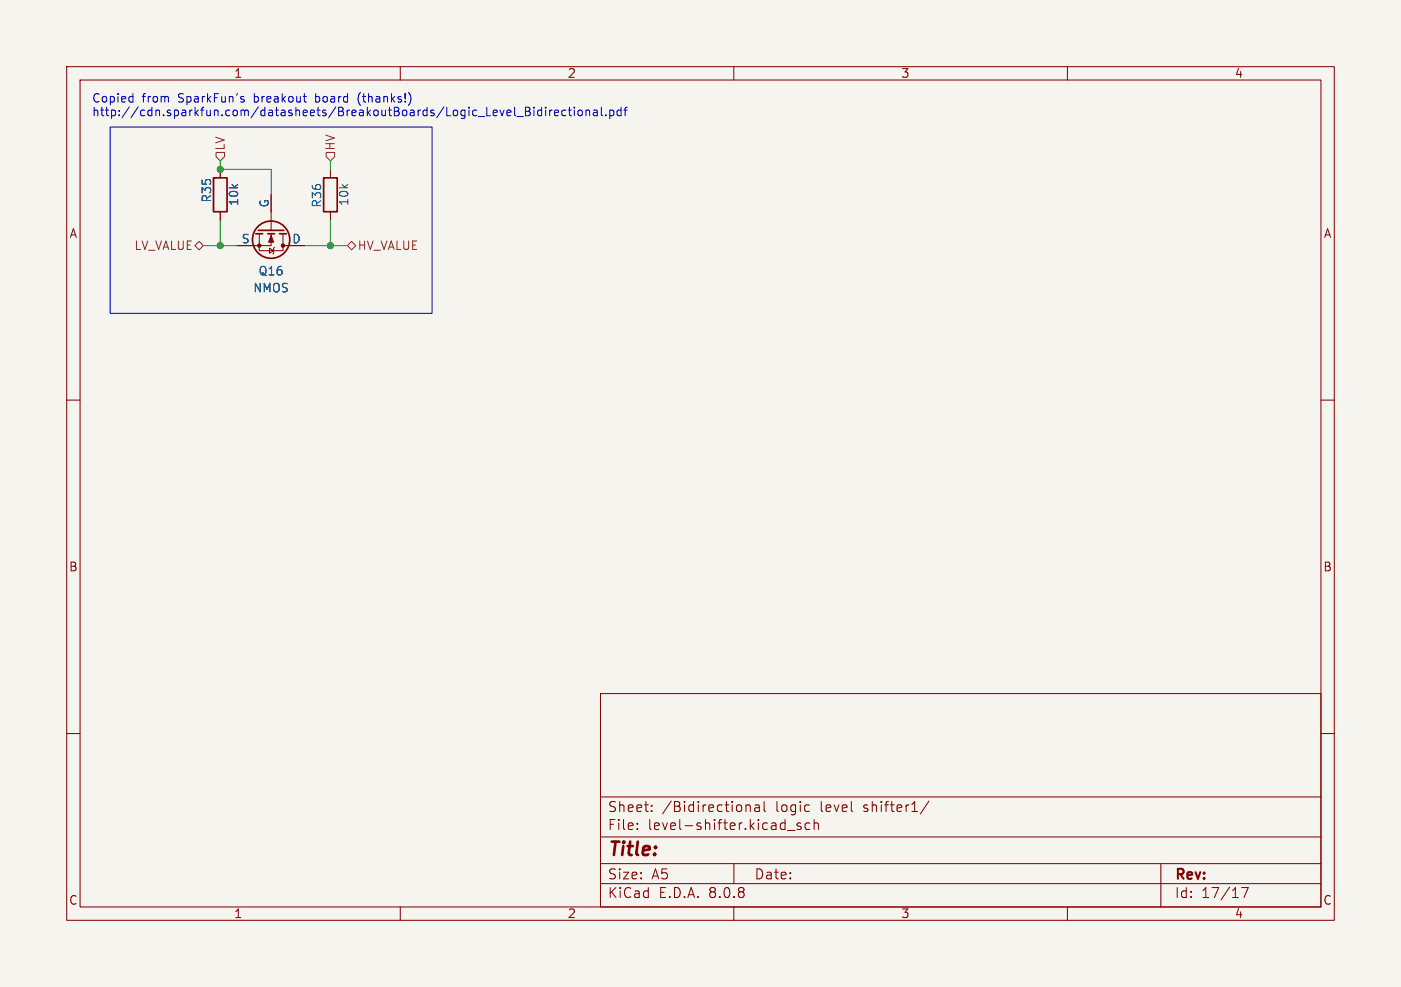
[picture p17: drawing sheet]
<svg xmlns="http://www.w3.org/2000/svg" width="210mm" height="148mm" viewBox="0 0 210 148" stroke-linecap="round" stroke-linejoin="round" font-family="sans-serif">
<defs><g id="words">
<text font-size="2.8" fill="#840000" x="91" y="128.9">Title:</text>
<g font-size="2.1" fill="#840000">
<text x="91" y="124.7">File:</text>
<text x="91" y="122">Sheet:</text>
<text x="97.1" y="124.7">level-shifter.kicad_sch</text>
<text x="99.2" y="122">/Bidirectional</text>
<text x="116.3" y="122">logic</text>
<text x="123.1" y="122">level</text>
<text x="129.7" y="122">shifter1/</text>
<text x="91" y="134.9">KiCad</text>
<text x="91" y="132.1">Size:</text>
<text x="97.7" y="132.1">A5</text>
<text x="98.7" y="134.9">E.D.A.</text>
<text x="106.3" y="134.9">8.0.8</text>
<text x="113" y="132.1">Date:</text>
<text x="176" y="132.3">Rev:</text>
<text x="176" y="134.9">Id:</text>
<text x="180.1" y="134.9">17/17</text>
</g>
<g font-size="1.8" fill="#840000">
<text x="35" y="11.9">1</text>
<text x="85" y="11.9">2</text>
<text x="135" y="11.9">3</text>
<text x="185" y="11.9">4</text>
<text x="10.3" y="35.9">A</text>
<text x="198.4" y="35.9">A</text>
<text x="10.3" y="85.9">B</text>
<text x="198.3" y="85.9">B</text>
<text x="10.3" y="135.9">C</text>
<text x="35" y="137.9">1</text>
<text x="85" y="137.9">2</text>
<text x="135" y="137.9">3</text>
<text x="185" y="137.9">4</text>
<text x="198.3" y="135.9">C</text>
</g>
<g font-size="1.8" fill="#0000c2">
<text x="13.7" y="15.6">Copied</text>
<text x="13.7" y="17.6">http://cdn.sparkfun.com/datasheets/BreakoutBoards/Logic_Level_Bidirectional.pdf</text>
<text x="21.3" y="15.6">from</text>
<text x="26.8" y="15.6">SparkFun's</text>
<text x="38.3" y="15.6">breakout</text>
<text x="47.7" y="15.6">board</text>
<text x="54.3" y="15.6">(thanks!)</text>
</g>
<g font-size="1.8" fill="#725600">
<text x="33.9" y="22.7" transform="rotate(-90 33.9 22.7)">LV</text>
<text x="50.4" y="22.7" transform="rotate(-90 50.4 22.7)">HV</text>
<text x="20" y="37.7">LV_VALUE</text>
<text x="53.5" y="37.7">HV_VALUE</text>
</g>
<g font-size="1.8" fill="#006464">
<text x="31.9" y="30.5" transform="rotate(-90 31.9 30.5)">R35</text>
<text x="35.9" y="31" transform="rotate(-90 35.9 31)">10k</text>
<text x="40.4" y="31.2" transform="rotate(-90 40.4 31.2)">G</text>
<text x="48.4" y="31.2" transform="rotate(-90 48.4 31.2)">R36</text>
<text x="52.4" y="31" transform="rotate(-90 52.4 31)">10k</text>
<text x="36.1" y="36.6">S</text>
<text x="38.7" y="41.5">Q16</text>
<text x="43.7" y="36.6">D</text>
<text x="37.9" y="44">NMOS</text>
</g>
</g></defs>
<path d="M0 0h210v148h-210z" fill="#f5f4ef" stroke="#f5f4ef" stroke-width=".15"/>
<g fill="none" stroke="#840000" stroke-width=".15">
<path d="M10 10h190v128h-190zM12 12h186v124h-186zM60 10v2M110 10v2M160 10v2M33 25.4v1.3M33 31.8v1.2M38.9 35.1v2.5h3.5v-2.5M40.4 37.2l.6 .4-.6 .4zM40.6 35.1v1.7h-5M40.6 29.2v5.3M41.1 37.1l-.1 .1v.8l-.1 .1"/>
<path d="M42.4 36.8h3.3M49.5 25.4v1.3M49.5 31.8v1.2M10 60h2M198 60h2M10 110h2M90 104h108v32h-108zM90 119.5h108M198 110h2M60 136v2M90 132.5h108M90 129.5h108"/>
<path d="M90 125.5h108M95.5 124.2v.2M95.5 123.5v.1M97.7 121.5v.2M97.7 120.8v.1M110 136v2M110 129.5v3M111.8 120.8a.37 .37 0 0 1 .7 .1v.8M111.8 120.7v1M113.2 120.8h.5l.1 .9M113.8 121l-.5 .1a.29 .29 0 0 0-.2 .3 .29 .29 0 0 0 .2 .3l.5-.1M114.5 120.2v1.3l.2 .2"/>
<path d="M118 124.5h1.2M120 123.5l-.3-.1-.2 .2v.2l.5 .2v.3h-.5M121.2 120.7l.1 .1M121.3 121.6l-.1 .1M121.4 123.5l-.4-.1-.3 .3v.4l.1 .2h.6M122 123.5a.37 .37 0 0 1 .7 .1v.8M122 122.9v1.5M139.2 120.1l-1.2 1.9M160 136v2M174 129.5v6.5M186.1 133.1h1l-.6 1.5"/>
</g>
<g fill="none" stroke="#840000" stroke-width=".25">
<path d="M32 26.7h2v5.1h-2zM38.4 35.1h1M38.7 34.5h3.8M40.1 35.1h1M41.9 35.1h1M48.5 26.7h2v5.1h-2z"/>
<circle cx="40.6" cy="35.9" r="2.79"/>
</g>
<g fill="#840000" stroke="#840000" stroke-width=".15">
<path d="M40.6 35.3l.4 1h-.7z"/>
<circle cx="38.9" cy="36.8" r=".25"/>
<circle cx="42.4" cy="36.8" r=".25"/>
</g>
<path d="M29.2 36.8l.6-.6 .7 .6-.7 .7zM32.4 22.9h1.3v.6l-.7 .6-.6-.6zM48.9 22.9h1.3v.6l-.7 .6-.6-.6zM52.1 36.8l.6-.6 .6 .6-.6 .7z" fill="none" stroke="#725600" stroke-width=".15"/>
<g fill="none" stroke="#0000c2" stroke-width=".15">
<path d="M16.5 19.1h48.3v27.9h-48.3zM19.8 14.5h.1M19.9 14v1.3M19.9 15.2l-.1 .1M36.3 14.9h.3v.2l-.2 .2h-.2M36.3 14.5h.3M45.4 14.5h.5M45.7 15.2l.2 .1M53.8 14.2l-.1 .5 .1 .7M78.8 16.1h.4l.2 .1v.2l-.2 .3a.34 .34 0 0 1 .3 .3 .34 .34 0 0 1-.2 .4h-.5zM78.8 16.7h.4M80 16.1v.1"/>
<path d="M80 16.5v.9M81.2 16.6l-.4-.1-.2 .2v.4l.1 .2h.5M81.2 16.1v1.3M81.8 16.1v.1M81.8 16.5v.9M82.4 16.5v.9M82.8 16.5l-.3 .1-.1 .1M83.1 16.9l.6-.1v-.2l-.4-.1-.2 .2 .1 .6h.5M84.8 16.6l-.3-.1-.3 .2v.4l.1 .2h.5M85.2 16.5h.5M85.4 16.1v1.1l.3 .2M86.1 16.1v.1"/>
<path d="M86.1 16.5v.9M86.7 16.6l.2-.1 .3 .1 .1 .5-.1 .2-.3 .1-.2-.2zM87.8 16.6l.2-.1 .3 .1 .1 .8M87.8 16.5v.9M89 16.6h.5v.8M89.5 16.8l-.4 .1a.25 .25 0 0 0-.2 .2 .25 .25 0 0 0 .2 .3l.4-.1M90.1 16.1v1.1l.2 .2M90.8 17.2v.2M91.4 16.6l.4-.1 .2 .2v.4l-.1 .2h-.5M91.4 16.5v1.3M93.1 16.6l-.4-.1-.2 .2v.4l.1 .2h.5M93.1 16.1v1.3"/>
<path d="M93.5 16.5h.5M94 16.1l-.3 .2v1.1"/>
</g>
<path d="M30.5 36.8h5.1M33 24.1v1.3h7.6v3.8M33 33v3.8M45.7 36.8h6.4M49.5 24.1v1.3M49.5 33v3.8" fill="none" stroke="#009600" stroke-width=".15"/>
<g fill="#009600" stroke="#009600" stroke-width=".15">
<circle cx="33" cy="36.8" r=".46"/>
<circle cx="49.5" cy="36.8" r=".46"/>
<circle cx="33" cy="25.4" r=".46"/>
</g>
<use href="#words"/>
</svg>
